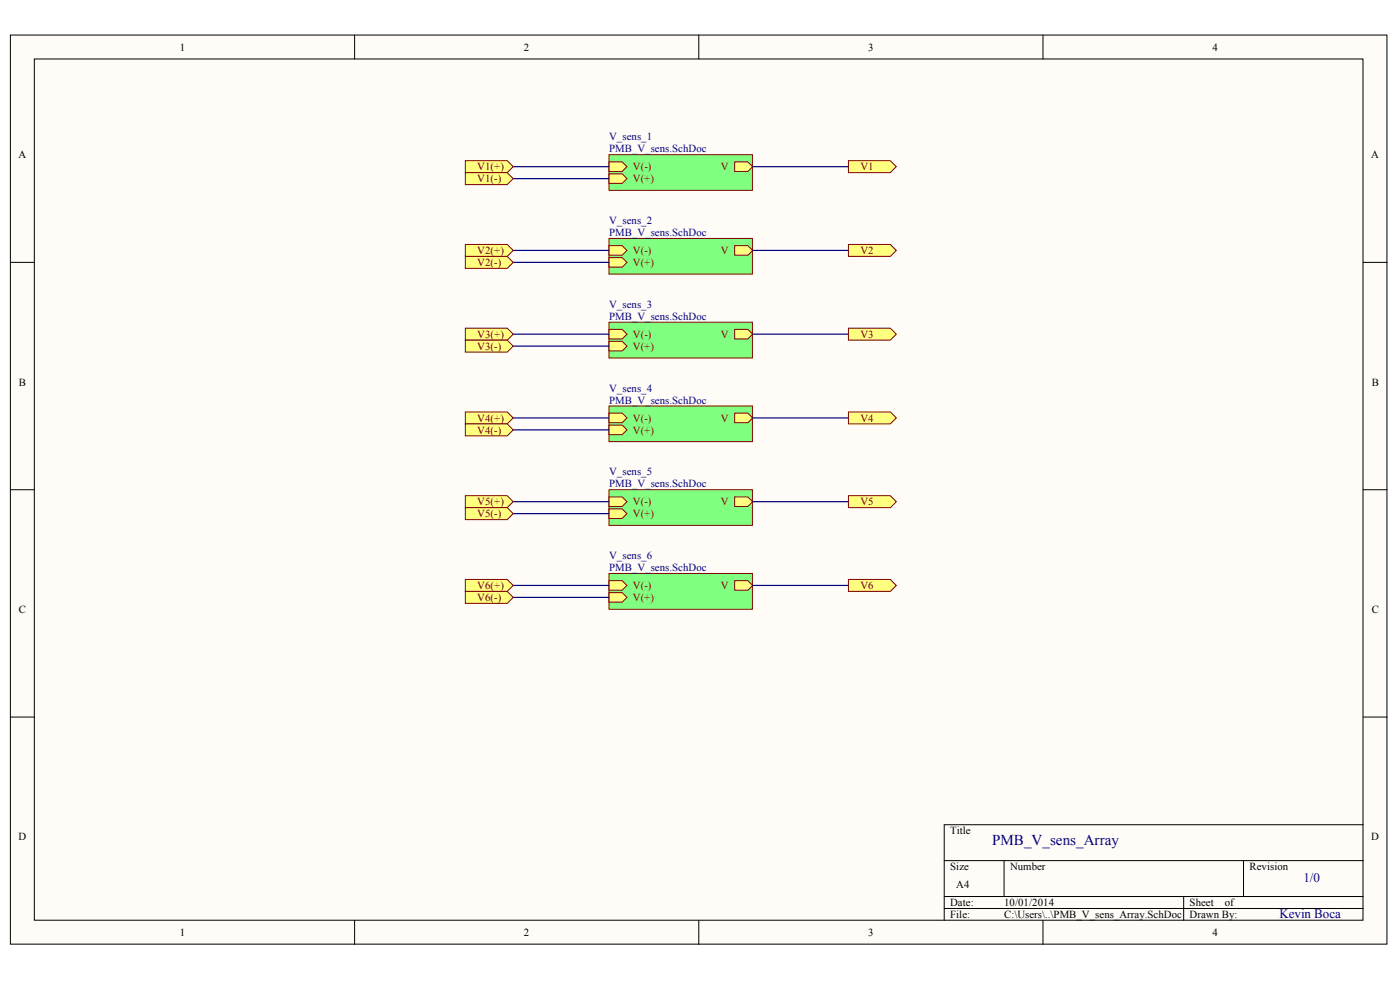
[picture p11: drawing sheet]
<svg xmlns="http://www.w3.org/2000/svg" width="291mm" height="204mm" viewBox="0 0 291 204" stroke-linecap="round" stroke-linejoin="round" font-family="sans-serif">
<defs><g id="words">
<text font-size="3.1" fill="#000080" x="206.2" y="175.7">PMB_V_sens_Array</text>
<g font-size="2.7" fill="#000080">
<text x="271" y="183.3">1/0</text>
<text x="266" y="190.8">Kevin Boca</text>
</g>
<g font-size="2.2">
<text x="37.4" y="10.5">1</text>
<text x="108.9" y="10.5">2</text>
<text x="180.5" y="10.5">3</text>
<text x="252.1" y="10.5">4</text>
<text x="3.9" y="32.9">A</text>
<text x="285.1" y="32.9">A</text>
<text x="3.9" y="80.1">B</text>
<text x="285.2" y="80.1">B</text>
<text x="3.9" y="127.4">C</text>
<text x="285.2" y="127.4">C</text>
<text x="197.5" y="173.4">Title</text>
<text x="3.9" y="174.7">D</text>
<text x="285.1" y="174.7">D</text>
<text x="197.5" y="180.9">Size</text>
<text x="198.8" y="184.6">A4</text>
<text x="210" y="180.9">Number</text>
<text x="259.8" y="180.9">Revision</text>
<text x="197.5" y="188.3">Date:</text>
<text x="197.5" y="190.8">File:</text>
<text x="208.7" y="188.3">10/01/2014</text>
<text x="208.7" y="190.8">C:\Users\..\PMB_V_sens_Array.SchDoc</text>
<text x="247.3" y="188.3">Sheet</text>
<text x="247.3" y="190.8">Drawn By:</text>
<text x="254.6" y="188.3">of</text>
<text x="37.4" y="194.6">1</text>
<text x="108.9" y="194.6">2</text>
<text x="180.5" y="194.6">3</text>
<text x="252.1" y="194.6">4</text>
</g>
<g font-size="2.2" fill="#000080">
<text x="126.6" y="29.2">V_sens_1</text>
<text x="126.6" y="31.7">PMB_V_sens.SchDoc</text>
<text x="126.6" y="46.6">V_sens_2</text>
<text x="126.6" y="49.1">PMB_V_sens.SchDoc</text>
<text x="126.6" y="64">V_sens_3</text>
<text x="126.6" y="66.5">PMB_V_sens.SchDoc</text>
<text x="126.6" y="81.4">V_sens_4</text>
<text x="126.6" y="83.9">PMB_V_sens.SchDoc</text>
<text x="126.6" y="98.8">V_sens_5</text>
<text x="126.6" y="101.3">PMB_V_sens.SchDoc</text>
<text x="126.6" y="116.2">V_sens_6</text>
<text x="126.6" y="118.7">PMB_V_sens.SchDoc</text>
</g>
<g font-size="2.2" fill="#800000">
<text x="99.2" y="35.4">V1(+)</text>
<text x="131.6" y="35.4">V(-)</text>
<text x="149.9" y="35.4">V</text>
<text x="178.9" y="35.4">V1</text>
<text x="99.2" y="37.9">V1(-)</text>
<text x="131.6" y="37.9">V(+)</text>
<text x="99.2" y="52.8">V2(+)</text>
<text x="131.6" y="52.8">V(-)</text>
<text x="149.9" y="52.8">V</text>
<text x="178.9" y="52.8">V2</text>
<text x="99.2" y="55.3">V2(-)</text>
<text x="131.6" y="55.3">V(+)</text>
<text x="99.2" y="70.2">V3(+)</text>
<text x="131.6" y="70.2">V(-)</text>
<text x="149.9" y="70.2">V</text>
<text x="178.9" y="70.2">V3</text>
<text x="99.2" y="72.7">V3(-)</text>
<text x="131.6" y="72.7">V(+)</text>
<text x="99.2" y="87.6">V4(+)</text>
<text x="131.6" y="87.6">V(-)</text>
<text x="149.9" y="87.6">V</text>
<text x="178.9" y="87.6">V4</text>
<text x="99.2" y="90.1">V4(-)</text>
<text x="131.6" y="90.1">V(+)</text>
<text x="99.2" y="105">V5(+)</text>
<text x="99.2" y="107.5">V5(-)</text>
<text x="131.6" y="105">V(-)</text>
<text x="131.6" y="107.5">V(+)</text>
<text x="149.9" y="105">V</text>
<text x="178.9" y="105">V5</text>
<text x="99.2" y="122.4">V6(+)</text>
<text x="99.2" y="124.9">V6(-)</text>
<text x="131.6" y="122.4">V(-)</text>
<text x="131.6" y="124.9">V(+)</text>
<text x="149.9" y="122.4">V</text>
<text x="178.9" y="122.4">V6</text>
</g>
</g></defs>
<g fill="#fffcf8" stroke="#000" stroke-width=".21">
<path d="M2.2 7.3h286.1v188.9h-286.1z"/>
<path d="M7.1 12.3h276.2v179h-276.2z"/>
</g>
<g fill="none" stroke="#000" stroke-width=".21">
<path d="M73.7 7.3v5M145.3 7.3v5M216.8 7.3v5M2.2 54.5h4.9M283.4 54.5h5M2.2 101.8h4.9M283.4 101.8h5M2.2 149h4.9M283.4 149h5M196.3 178.9h87.1M208.7 178.9v7.4M258.5 178.9v7.4"/>
<path d="M283.4 171.4h-87.1v19.9M73.7 191.3v5M145.3 191.3v5M196.3 186.3h87.1M196.3 188.8h87.1M216.8 191.3v5M246.1 186.3v5"/>
</g>
<path d="M126.6 32.2h29.8v7.4h-29.8z" fill="#80ff80" stroke="#800000" stroke-width=".21"/>
<g fill="#ffff80" stroke="#800000" stroke-width=".21">
<path d="M126.6 33.6h2.7l1 1-1 1h-2.7z" fill-rule="evenodd"/>
<path d="M126.6 36.1h2.7l1 1-1 1h-2.7z" fill-rule="evenodd"/>
<path d="M152.7 33.6h2.8l1 1-1 1h-2.8z" fill-rule="evenodd"/>
</g>
<path d="M126.6 49.6h29.8v7.4h-29.8z" fill="#80ff80" stroke="#800000" stroke-width=".21"/>
<g fill="#ffff80" stroke="#800000" stroke-width=".21">
<path d="M126.6 51.1h2.7l1 1-1 .9h-2.7z" fill-rule="evenodd"/>
<path d="M126.6 53.5h2.7l1 1-1 1h-2.7z" fill-rule="evenodd"/>
<path d="M152.7 51.1h2.8l1 1-1 .9h-2.8z" fill-rule="evenodd"/>
</g>
<path d="M126.6 67h29.8v7.4h-29.8z" fill="#80ff80" stroke="#800000" stroke-width=".21"/>
<g fill="#ffff80" stroke="#800000" stroke-width=".21">
<path d="M126.6 68.5h2.7l1 1-1 1h-2.7z" fill-rule="evenodd"/>
<path d="M126.6 71h2.7l1 .9-1 1h-2.7z" fill-rule="evenodd"/>
<path d="M152.7 68.5h2.8l1 1-1 1h-2.8z" fill-rule="evenodd"/>
</g>
<path d="M126.6 84.4h29.8v7.4h-29.8z" fill="#80ff80" stroke="#800000" stroke-width=".21"/>
<g fill="#ffff80" stroke="#800000" stroke-width=".21">
<path d="M126.6 85.9h2.7l1 1-1 1h-2.7z" fill-rule="evenodd"/>
<path d="M126.6 88.4h2.7l1 1-1 1h-2.7z" fill-rule="evenodd"/>
<path d="M152.7 85.9h2.8l1 1-1 1h-2.8z" fill-rule="evenodd"/>
</g>
<path d="M126.6 101.8h29.8v7.4h-29.8z" fill="#80ff80" stroke="#800000" stroke-width=".21"/>
<g fill="#ffff80" stroke="#800000" stroke-width=".21">
<path d="M126.6 103.3h2.7l1 1-1 1h-2.7z" fill-rule="evenodd"/>
<path d="M126.6 105.8h2.7l1 1-1 1h-2.7z" fill-rule="evenodd"/>
<path d="M152.7 103.3h2.8l1 1-1 1h-2.8z" fill-rule="evenodd"/>
</g>
<path d="M126.6 119.2h29.8v7.4h-29.8z" fill="#80ff80" stroke="#800000" stroke-width=".21"/>
<g fill="#ffff80" stroke="#800000" stroke-width=".21">
<path d="M126.6 120.7h2.7l1 1-1 1h-2.7z" fill-rule="evenodd"/>
<path d="M126.6 123.2h2.7l1 1-1 1h-2.7z" fill-rule="evenodd"/>
<path d="M152.7 120.7h2.8l1 1-1 1h-2.8z" fill-rule="evenodd"/>
</g>
<g fill="none" stroke="#000080" stroke-width=".25">
<path d="M106.7 34.6h19.9M106.7 37.1h19.9M156.5 34.6h19.9M106.7 52.1h19.9M106.7 54.5h19.9M156.5 52.1h19.9M106.7 69.5h19.9M106.7 71.9h19.9M156.5 69.5h19.9M106.7 86.9h19.9M106.7 89.4h19.9M156.5 86.9h19.9"/>
<path d="M106.7 104.3h19.9M106.7 106.8h19.9M156.5 104.3h19.9M106.7 121.7h19.9M106.7 124.2h19.9M156.5 121.7h19.9"/>
</g>
<g fill="#ffff80" stroke="#800000" stroke-width=".21">
<path d="M96.7 33.4h8.7l1.3 1.2-1.3 1.3h-8.7z" fill-rule="evenodd"/>
<path d="M96.7 35.9h8.7l1.3 1.2-1.3 1.3h-8.7z" fill-rule="evenodd"/>
<path d="M96.7 50.8h8.7l1.3 1.3-1.3 1.2h-8.7z" fill-rule="evenodd"/>
<path d="M96.7 53.3h8.7l1.3 1.2-1.3 1.3h-8.7z" fill-rule="evenodd"/>
<path d="M96.7 68.2h8.7l1.3 1.3-1.3 1.2h-8.7z" fill-rule="evenodd"/>
<path d="M96.7 70.7h8.7l1.3 1.2-1.3 1.3h-8.7z" fill-rule="evenodd"/>
<path d="M96.7 85.6h8.7l1.3 1.3-1.3 1.2h-8.7z" fill-rule="evenodd"/>
<path d="M96.7 88.1h8.7l1.3 1.3-1.3 1.2h-8.7z" fill-rule="evenodd"/>
<path d="M96.7 103h8.7l1.3 1.3-1.3 1.2h-8.7z" fill-rule="evenodd"/>
<path d="M96.7 105.5h8.7l1.3 1.3-1.3 1.2h-8.7z" fill-rule="evenodd"/>
<path d="M96.7 120.4h8.7l1.3 1.3-1.3 1.2h-8.7z" fill-rule="evenodd"/>
<path d="M96.7 122.9h8.7l1.3 1.3-1.3 1.2h-8.7z" fill-rule="evenodd"/>
<path d="M176.4 33.4h8.7l1.2 1.2-1.2 1.3h-8.7z" fill-rule="evenodd"/>
<path d="M176.4 50.8h8.7l1.2 1.3-1.2 1.2h-8.7z" fill-rule="evenodd"/>
<path d="M176.4 68.2h8.7l1.2 1.3-1.2 1.2h-8.7z" fill-rule="evenodd"/>
<path d="M176.4 85.6h8.7l1.2 1.3-1.2 1.2h-8.7z" fill-rule="evenodd"/>
<path d="M176.4 103h8.7l1.2 1.3-1.2 1.2h-8.7z" fill-rule="evenodd"/>
<path d="M176.4 120.4h8.7l1.2 1.3-1.2 1.2h-8.7z" fill-rule="evenodd"/>
</g>
<use href="#words"/>
</svg>
